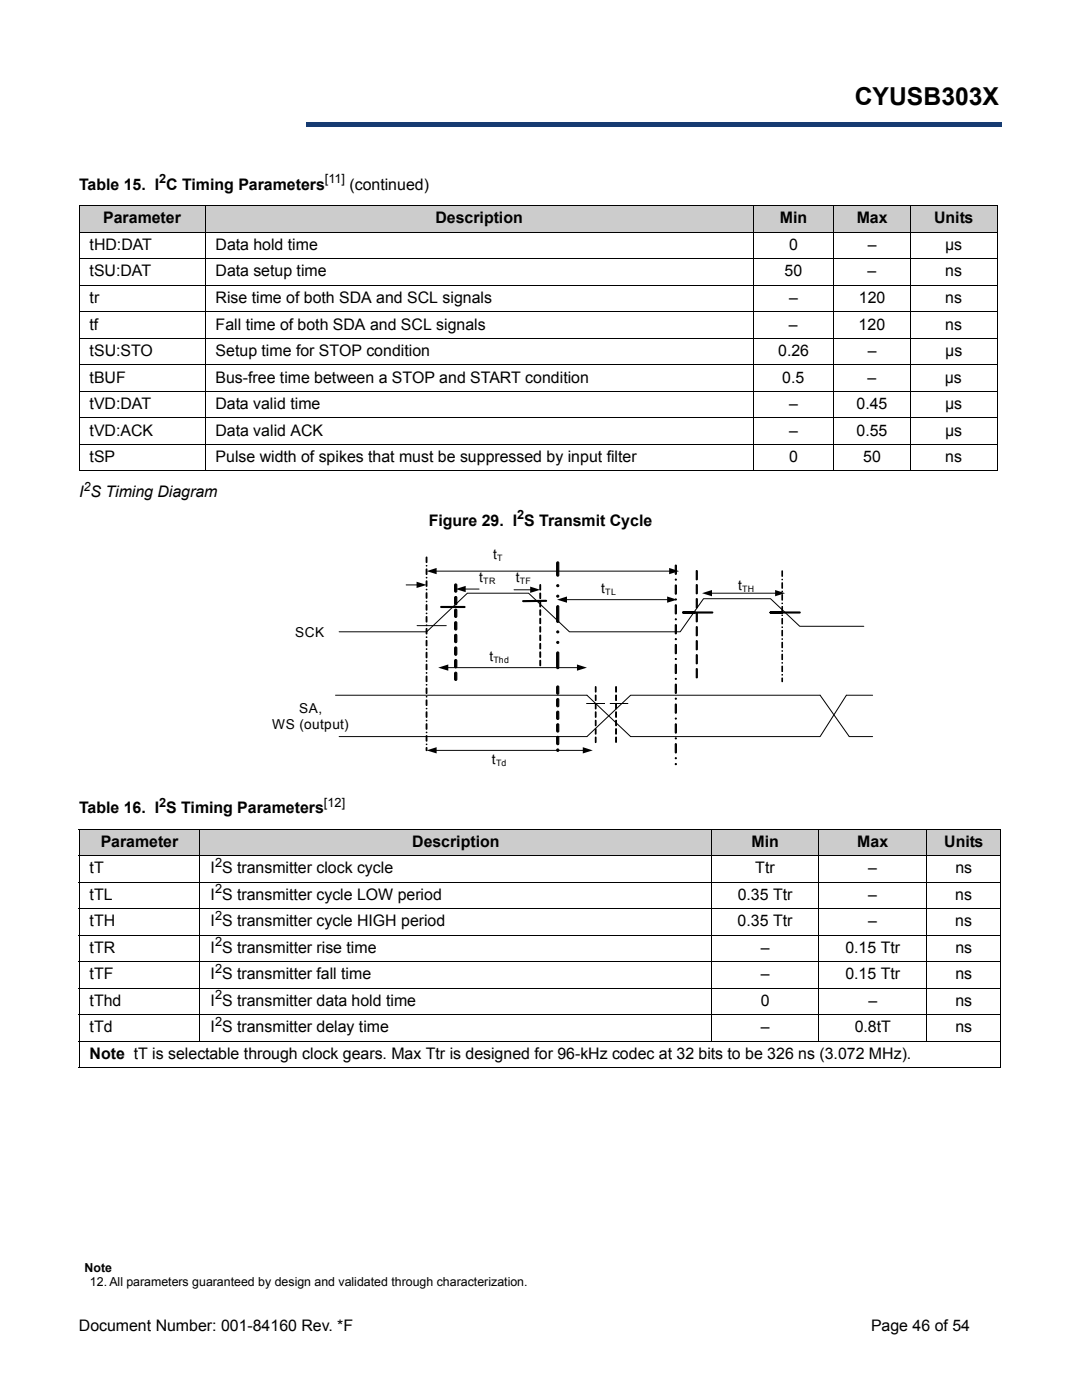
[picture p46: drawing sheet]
<svg xmlns="http://www.w3.org/2000/svg" width="216mm" height="279mm" viewBox="0 0 216 279" stroke-linecap="round" stroke-linejoin="round" font-family="sans-serif">
<defs><g id="words">
<text font-size="4.9" x="170.6" y="20.9">CYUSB303X</text>
<g font-size="3.2">
<text x="15.8" y="37.9">Table 15. I C Timing Parameters</text>
<text x="69.7" y="37.9">(continued)</text>
<text x="20.6" y="44.6">Parameter</text>
<text x="86.9" y="44.6">Description</text>
<text x="155.6" y="44.6">Min</text>
<text x="170.9" y="44.6">Max</text>
<text x="186.4" y="44.6">Units</text>
<text x="17.9" y="49.9">tHD:DAT</text>
<text x="43" y="49.9">Data hold time</text>
<text x="157.5" y="49.9">0</text>
<text x="173.1" y="49.9">–</text>
<text x="188.6" y="49.9">µs</text>
<text x="17.9" y="55.2">tSU:DAT</text>
<text x="43" y="55.2">Data setup time</text>
<text x="156.6" y="55.2">50</text>
<text x="173.1" y="55.2">–</text>
<text x="188.6" y="55.2">ns</text>
<text x="17.9" y="60.5">tr</text>
<text x="17.9" y="65.8">tf</text>
<text x="43" y="60.5">Rise time of both SDA and SCL signals</text>
<text x="43" y="65.8">Fall time of both SDA and SCL signals</text>
<text x="157.4" y="65.8">–</text>
<text x="157.4" y="60.5">–</text>
<text x="171.3" y="65.8">120</text>
<text x="171.4" y="60.5">120</text>
<text x="188.6" y="65.8">ns</text>
<text x="188.6" y="60.5">ns</text>
<text x="17.9" y="71.1">tSU:STO</text>
<text x="43" y="71.1">Setup time for STOP condition</text>
<text x="155.3" y="71.1">0.26</text>
<text x="173.2" y="71.1">–</text>
<text x="188.6" y="71.1">µs</text>
<text x="17.9" y="76.3">tBUF</text>
<text x="43" y="76.3">Bus-free time between a STOP and START condition</text>
<text x="156.1" y="76.3">0.5</text>
<text x="173.1" y="76.3">–</text>
<text x="188.5" y="76.3">µs</text>
<text x="17.9" y="81.6">tVD:DAT</text>
<text x="43" y="81.6">Data valid time</text>
<text x="157.4" y="81.6">–</text>
<text x="170.9" y="81.6">0.45</text>
<text x="188.6" y="81.6">µs</text>
<text x="17.9" y="86.9">tVD:ACK</text>
<text x="43" y="86.9">Data valid ACK</text>
<text x="157.4" y="86.9">–</text>
<text x="170.9" y="86.9">0.55</text>
<text x="188.6" y="86.9">µs</text>
<text x="17.9" y="92.2">tSP</text>
<text x="43" y="92.2">Pulse width of spikes that must be suppressed by input filter</text>
<text x="157.5" y="92.2">0</text>
<text x="172.2" y="92.2">50</text>
<text x="188.6" y="92.2">ns</text>
<text x="15.8" y="99.3">I S Timing Diagram</text>
<text x="85.6" y="104.9">Figure 29. I S Transmit Cycle</text>
<text x="15.8" y="162.3">Table 16. I S Timing Parameters</text>
<text x="20.1" y="169">Parameter</text>
<text x="82.2" y="169">Description</text>
<text x="150" y="169">Min</text>
<text x="171.1" y="169">Max</text>
<text x="188.4" y="169">Units</text>
<text x="17.9" y="174.3">tT</text>
<text x="17.9" y="179.6">tTL</text>
<text x="42" y="179.6">I S transmitter cycle LOW period</text>
<text x="42" y="174.3">I S transmitter clock cycle</text>
<text x="147.2" y="179.6">0.35 Ttr</text>
<text x="150.7" y="174.3">Ttr</text>
<text x="173.2" y="179.6">–</text>
<text x="173.2" y="174.3">–</text>
<text x="190.6" y="179.6">ns</text>
<text x="190.6" y="174.3">ns</text>
<text x="17.9" y="184.8">tTH</text>
<text x="42" y="184.8">I S transmitter cycle HIGH period</text>
<text x="147.2" y="184.8">0.35 Ttr</text>
<text x="173.2" y="184.8">–</text>
<text x="190.6" y="184.8">ns</text>
<text x="17.9" y="190.1">tTR</text>
<text x="42" y="190.1">I S transmitter rise time</text>
<text x="151.8" y="190.1">–</text>
<text x="168.7" y="190.1">0.15 Ttr</text>
<text x="190.6" y="190.1">ns</text>
<text x="17.9" y="195.4">tTF</text>
<text x="42" y="195.4">I S transmitter fall time</text>
<text x="151.8" y="195.4">–</text>
<text x="168.7" y="195.4">0.15 Ttr</text>
<text x="190.6" y="195.4">ns</text>
<text x="17.9" y="200.7">tThd</text>
<text x="42" y="200.7">I S transmitter data hold time</text>
<text x="151.8" y="200.7">0</text>
<text x="173.3" y="200.7">–</text>
<text x="190.6" y="200.7">ns</text>
<text x="17.9" y="206">tTd</text>
<text x="42" y="206">I S transmitter delay time</text>
<text x="151.8" y="206">–</text>
<text x="170.5" y="206">0.8tT</text>
<text x="190.6" y="206">ns</text>
<text x="17.9" y="211.3">Note tT is selectable through clock gears. Max Ttr is designed for 96-kHz codec at 32 bits to be 326 ns (3.072 MHz).</text>
<text x="15.7" y="265.6">Document Number: 001-84160 Rev. *F</text>
<text x="173.8" y="265.6">Page 46 of 54</text>
</g>
<g font-size="2.7">
<text x="98.4" y="111.6">t</text>
<text x="95.6" y="116.2">t</text>
<text x="102.9" y="116.2">t</text>
<text x="120" y="118.4">t</text>
<text x="147.3" y="117.8">t</text>
<text x="58.9" y="127.2">SCK</text>
<text x="97.6" y="131.8">t</text>
<text x="59.7" y="142.2">SA,</text>
<text x="54.3" y="145.5">WS (output)</text>
<text x="98.2" y="152.5">t</text>
</g>
<g font-size="2.5">
<text x="31.7" y="36.6">2</text>
<text x="64.8" y="36.6">[11]</text>
<text x="16.7" y="98">2</text>
<text x="103.2" y="103.7">2</text>
<text x="31.7" y="161">2</text>
<text x="64.6" y="161">[12]</text>
<text x="42.9" y="173">2</text>
<text x="42.9" y="178.3">2</text>
<text x="42.9" y="183.6">2</text>
<text x="42.9" y="188.9">2</text>
<text x="42.9" y="194.2">2</text>
<text x="42.9" y="199.5">2</text>
<text x="42.9" y="204.7">2</text>
<text x="16.9" y="253.8">Note</text>
<text x="17.9" y="256.6">12. All parameters guaranteed by design and validated through characterization.</text>
</g>
<g font-size="1.8">
<text x="99.2" y="112">T</text>
<text x="96.4" y="116.5">TR</text>
<text x="103.7" y="116.5">TF</text>
<text x="120.8" y="118.7">TL</text>
<text x="148.1" y="118.2">TH</text>
<text x="98.4" y="132.2">Thd</text>
<text x="99" y="152.9">Td</text>
</g>
</g></defs>
<path d="M61 24.4h138.8v.9h-138.8z" fill="#163b71"/>
<path d="M61 24.4h138.9" fill="none" stroke="#163b71" stroke-width=".2"/>
<path d="M199.7 24.4h.2v1h-.2z" fill="#163b71"/>
<path d="M61 25.3h138.8" fill="none" stroke="#163b71" stroke-width=".2"/>
<path d="M61 24.3h.1v1h-.1z" fill="#163b71"/>
<path d="M15.8 8.6h45.2v18h-45.2z" fill="#fff"/>
<g fill="#ccc">
<path d="M15.8 41.1h25.1v5.3h-25.1z"/>
<path d="M40.9 41.1h109.4v5.3h-109.4z"/>
<path d="M150.3 41.1h16.1v5.3h-16.1z"/>
<path d="M166.4 41.1h15.2v5.3h-15.2z"/>
<path d="M181.6 41.1h17.4v5.3h-17.4z"/>
</g>
<g fill="none" stroke="#000" stroke-width=".2">
<path d="M15.7 41.1h183.4M15.7 46.4h183.4M15.7 51.6h183.4M15.7 56.9h183.4M15.8 41.1v52.8M40.9 41v53.1M150.3 41v53.1M166.4 41v53.1M181.6 41v53.1M199 41.1v52.8M15.7 62.2h183.4M15.7 67.5h183.4"/>
<path d="M15.7 72.8h183.4M15.7 78.1h183.4M15.7 83.4h183.4M15.7 88.7h183.4M15.7 94h183.4"/>
</g>
<path d="M50.4 106.7h124.1v49.1h-124.1z" fill="#fff"/>
<g fill="none" stroke="#000" stroke-width=".2">
<path d="M81 116.7h2.3M86.9 114h46.8M92.8 117.6h2.8M102.6 117.7h3.4M112.9 119.7h20.4M141.9 118.4h12.9M66.9 138.7h50.2l8.7 8.3h37.8l5.3-8.3h5.2M83.2 124.9h5.8M89.3 133.2h26M172.4 125h-12.8l-5.8-5.5h-13.4l-4.7 6.6h-22.1l-8.1-7.7h-12.2l-8.2 7.7h-17.4M67.7 147h49.4l8.7-8.3h37.8l5.9 8.3h4.6M86.9 149.8h29.5"/>
<path d="M118.7 140.4h-1.6h3.5h-1.2M123.4 140.4h-1.6h3.5h-1.2"/>
</g>
<g fill="#000">
<path d="M83.1 116.1l2 .6-2 .6zM85.1 114l2-.7v1.3zM90.9 117.6l2-.7v1.3zM105.8 117.1l2 .6-2 .6zM133.1 119l2 .7-2 .6zM133.5 113.3l2 .7-2 .6zM140.1 118.4l2-.6v1.2zM154.7 117.8l2 .6-2 .6zM87.4 133.2l2.1-.6v1.3zM111.1 119.7l2-.7v1.3zM115.1 132.6l2 .6-2 .7zM85.1 149.8l2-.7v1.3z"/>
<path d="M116.3 149.1l2 .7-2 .6z"/>
</g>
<g fill="#000" stroke="#000" stroke-width=".2">
<path d="M85.1 111.2h.1l-.1 1.1-.1-.1zM85 112.9h.2zM85 113.6h.2l-.1 1.1zM85 115.3h.2zM85 116h.2l-.1 1zM85.1 117.6l.1 .1zM85.1 118.3l.1 .1v1l-.2-.1zM85 120h.2zM85.1 120.7h.1l-.1 1.1-.1-.1zM85.1 122.4l.1 .1zM85 123.1h.2v1h-.2zM85.1 124.7l.1 .1zM85.1 125.4l.1 .1-.1 1h-.1zM85.1 127.1l.1 .1zM85.1 127.8l.1 .1-.1 1-.1-.1zM85.1 129.5v.1zM85.1 130.2h.1l-.1 1.1-.1-.1zM85 131.9h.2zM85 132.6h.2l-.1 1.1zM85 134.3h.2zM85.1 134.9l.1 .1-.1 1h-.1zM85.1 136.6l.1 .1zM85.1 137.3l.1 .1-.1 1-.1-.1zM85 139h.2zM85.1 139.7h.1l-.1 1.1-.1-.1zM85 141.4h.2zM85.1 142.1h.1l-.1 1.1-.1-.1zM85.1 143.7l.1 .1zM85.1 144.4l.1 .1v1h-.2zM85.1 146.1l.1 .1zM85.1 146.8l.1 .1-.1 1-.1-.1zM85 148.5h.2zM85.1 149.2h.1l-.1 .6z"/>
<path d="M90.8 116.6h.3l.1 1.4a.23 .23 0 0 1-.3 .2 .23 .23 0 0 1-.2-.2zM90.8 119.1l.2-.1 .2 .2v1.3a.23 .23 0 0 1-.3 .2 .23 .23 0 0 1-.2-.2zM90.7 121.7l.1-.1 .3 .1 .1 1.3a.23 .23 0 0 1-.3 .2 .23 .23 0 0 1-.2-.2zM90.8 124.1l.3 .1 .1 1.3a.23 .23 0 0 1-.3 .3 .23 .23 0 0 1-.2-.3zM90.8 126.6l.3 .1 .1 1.4a.23 .23 0 0 1-.3 .2 .23 .23 0 0 1-.2-.2zM90.8 129.2l.2-.1 .2 .2v1.3l-.3 .2-.2-.2zM90.8 131.7h.3l.1 1.4a.23 .23 0 0 1-.3 .2 .23 .23 0 0 1-.2-.2zM90.8 134.2l.3 .1 .1 1.3a.23 .23 0 0 1-.3 .2 .23 .23 0 0 1-.2-.2z"/>
<path d="M107.7 116.7h.2l-.1 1.1zM107.7 118.4h.2l-.1 1.1zM107.7 120.1h.2l-.1 1zM107.7 121.8h.2l-.1 1zM107.7 123.4h.2l-.1 1.1zM107.8 125.1h.1l-.1 1.1-.1-.1zM107.8 126.7l.1 .1-.1 1zM107.8 128.4l.1 .1-.1 1zM107.8 130.1l.1 .1-.1 1-.1-.1zM107.7 131.8h.2l-.1 1.1z"/>
<path d="M134.8 112.8l.2 .1v1.6l-.1 .1-.2-.1zM134.8 115.6h.1v.2h-.1zM134.8 116.8h.2v1.7l-.1 .1-.2-.1zM134.8 119.5h.1v.2h-.1zM134.8 120.7l.2 .1-.1 1.7-.2-.1zM134.8 123.5l.1 .2h-.1zM134.8 124.7l.2 .1-.1 1.7-.2-.1zM134.8 127.4l.2 .1-.1 .2h-.1zM134.8 128.6l.2 .1-.1 1.8-.2-.1zM134.7 131.5a.15 .15 0 0 1 .3 0 .15 .15 0 0 1-.3 0zM134.8 132.6l.2 .1v1.6l-.1 .1-.2-.1zM134.8 135.4h.1v.2zM134.8 136.5l.2 .2-.1 1.7-.2-.1zM134.8 139.3l.2 .1-.1 .2-.2-.2zM134.8 140.5l.2 .1-.1 1.7-.2-.1zM134.8 143.3h.1v.2h-.1zM134.8 144.5l.2 .1v1.6l-.1 .1-.2-.1zM134.8 147.3h.1v.1h-.1zM134.8 148.4l.2 .1v1.7l-.1 .1-.2-.1zM134.8 151.2h.1v.2h-.1zM134.8 152.4h.1v.2h-.1z"/>
<path d="M138.9 113.9h.2v1.8h-.1h-.1zM138.9 116.7h.2v1.7l-.1 .1-.1-.1zM138.9 119.5h.2v1.7l-.1 .1-.1-.1zM138.9 122.3h.2v1.8l-.2-.1zM139 125.1h.1v1.8l-.2-.1zM139 127.8l.1 .1v1.7l-.1 .1-.1-.1zM138.9 130.7h.2v1.7l-.1 .1-.1-.1zM138.9 133.5h.2v1.7l-.1 .1-.1-.1z"/>
<path d="M156 113.9l.1 .1v1zM156 115.6l.1 .1zM156 116.3l.1 .1v1zM156 118l.1 .1zM156 118.7h.1v1.1zM156 120.4l.1 .1zM156 121.1h.1v1.1h-.1zM156 122.7l.1 .1zM156 123.4l.1 .1v1zM156 125.1l.1 .1zM156 125.8l.1 .1v1zM156 127.5l.1 .1zM156 128.2h.1v1.1zM156 129.9l.1 .1zM156 130.6h.1v1.1h-.1zM156 132.2l.1 .2zM156 132.9l.1 .1v1zM156 134.6l.1 .1zM156 135.3l.1 .1v.7z"/>
<path d="M111.2 130.1l.3 .1v3.1l-.2 .2-.2-.3v-2.9zM111.1 128.2a.22 .22 0 0 1 .4 0 .22 .22 0 0 1-.4 0zM111.1 126.1a.22 .22 0 0 1 .4 0 .22 .22 0 0 1-.4 0zM111.1 120.9l.4 .1v3.1l-.2 .1-.2-.2zM111.1 119a.22 .22 0 0 1 .4 0 .22 .22 0 0 1-.4 0zM111.1 116.9a.22 .22 0 0 1 .4 0 .22 .22 0 0 1-.4 0zM111.1 112.2h.4v2.7l-.2 .1-.2-.2z"/>
<path d="M111.1 136.9l.4 .1v1.4l-.2 .2-.2-.3zM111.1 139.5h.4v1.4l-.2 .2-.2-.2zM111.1 142l.3-.1 .1 .1v1.5l-.2 .1-.2-.2zM111.2 144.4l.3 .1v1.5l-.2 .1-.2-.2v-1.3zM111.1 147l.4 .1v1.4l-.2 .1-.2-.2zM111 149.7a.25 .25 0 0 1 .5 0 .25 .25 0 0 1-.5 0z"/>
<path d="M118.8 137l.1 .1v1zM118.8 138.7l.1 .1v1zM118.8 140.4l.1 .1v1zM118.8 142.1h.1v1.1zM118.8 143.8h.1v1.1zM118.8 145.4l.1 .1v1h-.1zM118.8 147.1l.1 .1v1z"/>
<path d="M122.9 137l.1 .1-.1 1zM122.9 138.7l.1 .1-.1 1zM122.9 140.4l.1 .1-.1 1zM122.9 142.1h.1l-.1 1.1zM122.9 143.8h.1l-.1 1.1zM122.9 145.4l.1 .1v1h-.1zM122.9 147.1l.1 .1-.1 1z"/>
</g>
<path d="M109 119.9l-4.6 .1M88 121.1h4.7M138.6 122.2h-2.3h5.8M156.1 122.2h-2.3h5.8" fill="none" stroke="#000" stroke-width=".44"/>
<g fill="#ccc">
<path d="M15.8 165.5h24.1v5.3h-24.1z"/>
<path d="M39.9 165.5h102.1v5.3h-102.1z"/>
<path d="M142 165.5h21.4v5.3h-21.4z"/>
<path d="M163.4 165.5h21.6v5.3h-21.6z"/>
<path d="M185 165.5h14.7v5.3h-14.7z"/>
</g>
<g fill="none" stroke="#000" stroke-width=".2">
<path d="M15.7 165.5h184.1M15.7 170.8h184.1M15.7 176h184.1M15.8 165.5v47.5M39.9 165.4v42.5M142 165.4v42.5M163.4 165.4v42.5M185 165.4v42.5M199.7 165.5v47.5M15.7 181.3h184.1M15.7 186.6h184.1M15.7 191.9h184.1"/>
<path d="M15.7 197.2h184.1M15.7 202.5h184.1M15.7 207.8h184.1M15.7 213.1h184.1"/>
</g>
<use href="#words"/>
</svg>
